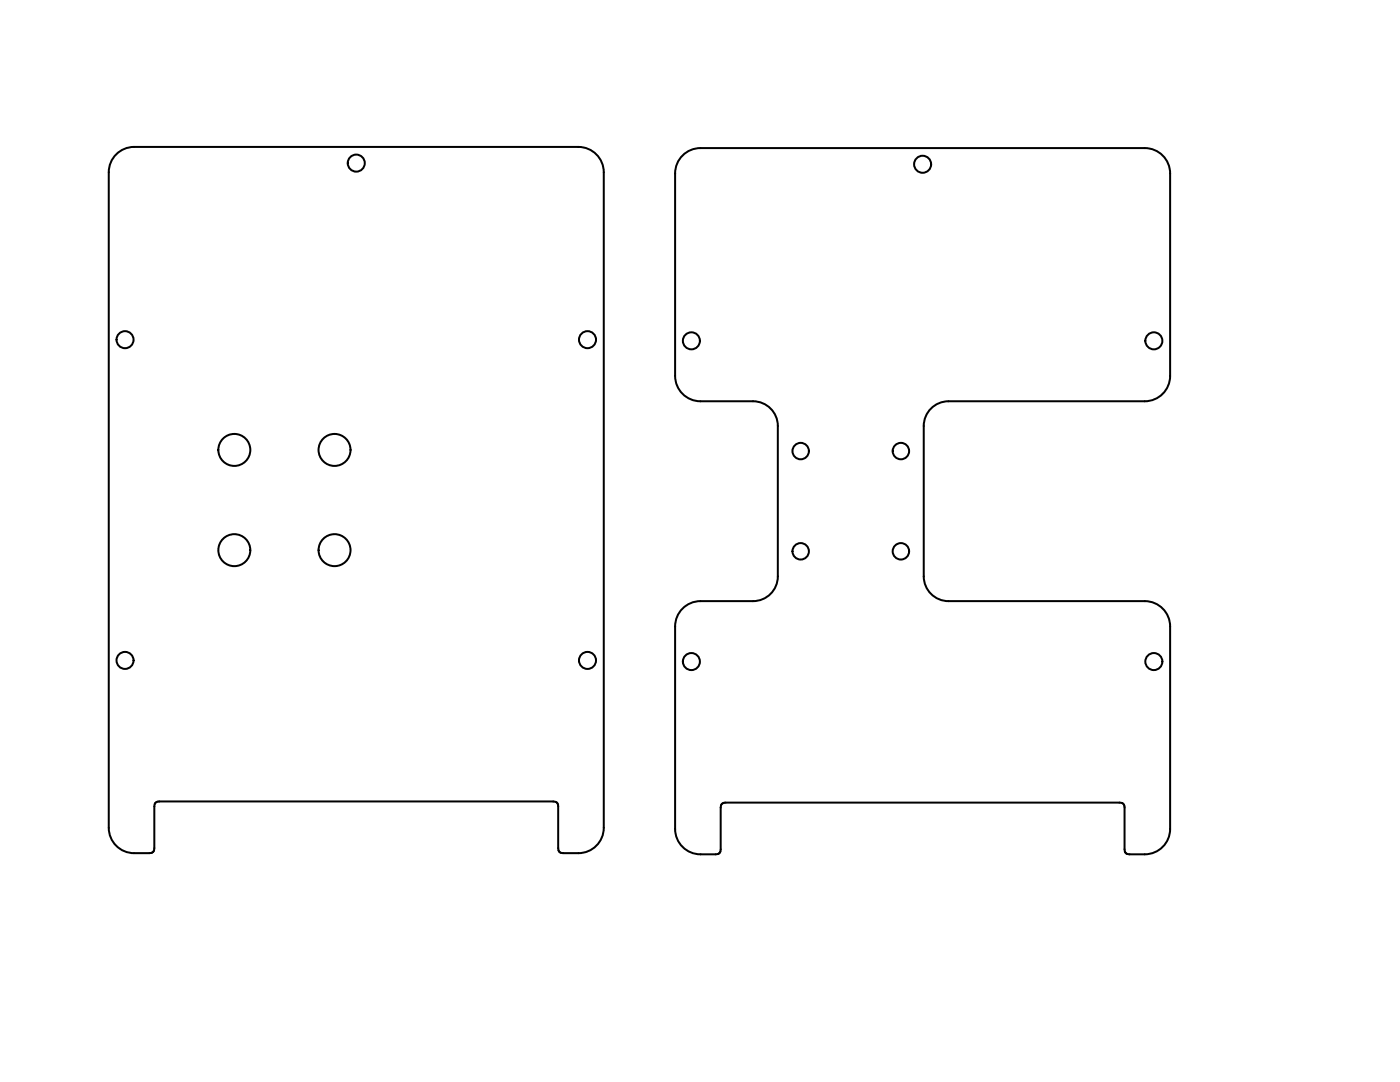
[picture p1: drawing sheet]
<svg xmlns="http://www.w3.org/2000/svg" width="279mm" height="216mm" viewBox="0 0 279 216" stroke-linecap="round" stroke-linejoin="round" font-family="sans-serif">
<g fill="none" stroke="#000" stroke-width=".4">
<path d="M135.9 31.3a5.1 5.1 0 0 1 3.9-1.8h88.7a5.1 5.1 0 0 1 5 5.1v40.4a5.1 5.1 0 0 1-5 5.1h-39.2a4.9 4.9 0 0 0-4.9 4.9v30a4.9 4.9 0 0 0 4.9 4.9h39.2a5.1 5.1 0 0 1 5 5.1v40.4a5.1 5.1 0 0 1-5 5.1l-3.3-.1-.4-.1-.3-.3-.1-8.8a.89 .89 0 0 0-1-1h-78.6a.89 .89 0 0 0-1 1v8.3l-.2 .7-.5 .2a13.7 13.7 0 0 1-5.1-.2 5.1 5.1 0 0 1-3.3-4.8v-40.4a5.1 5.1 0 0 1 5.1-5.1h10.5a4.9 4.9 0 0 0 4.9-4.9v-30a4.9 4.9 0 0 0-4.9-4.9h-10.5a5.1 5.1 0 0 1-5.1-5.1v-40.4a5 5 0 0 1 1.2-3.3zM30.4 170.1l-.4 .1a13.7 13.7 0 0 1-5-.3 5.1 5.1 0 0 1-3.3-4.7v-130.8a5.1 5.1 0 0 1 5.1-5.1h88.6a5.1 5.1 0 0 1 5.1 5.1v130.8a5.1 5.1 0 0 1-5.1 5h-3.2l-.4-.1-.3-.3-.1-8.9a.89 .89 0 0 0-1-1h-78.6a.89 .89 0 0 0-1 1v8.3l-.1 .6-.3 .3"/>
<circle cx="71.1" cy="32.5" r="1.7"/>
<circle cx="184.1" cy="32.8" r="1.7"/>
<circle cx="25" cy="67.8" r="1.7"/>
<circle cx="117.2" cy="67.8" r="1.7"/>
<circle cx="138" cy="68" r="1.7"/>
<circle cx="230.3" cy="68" r="1.7"/>
<circle cx="46.8" cy="89.8" r="3.2"/>
<circle cx="66.8" cy="89.8" r="3.2"/>
<circle cx="159.8" cy="90" r="1.64"/>
<circle cx="179.8" cy="90" r="1.64"/>
<circle cx="46.8" cy="109.8" r="3.2"/>
<circle cx="66.8" cy="109.8" r="3.2"/>
<circle cx="159.8" cy="110" r="1.64"/>
<circle cx="179.8" cy="110" r="1.64"/>
<circle cx="25" cy="131.8" r="1.7"/>
<circle cx="117.2" cy="131.8" r="1.7"/>
<circle cx="138" cy="132" r="1.7"/>
<circle cx="230.3" cy="132" r="1.7"/>
</g>
</svg>
